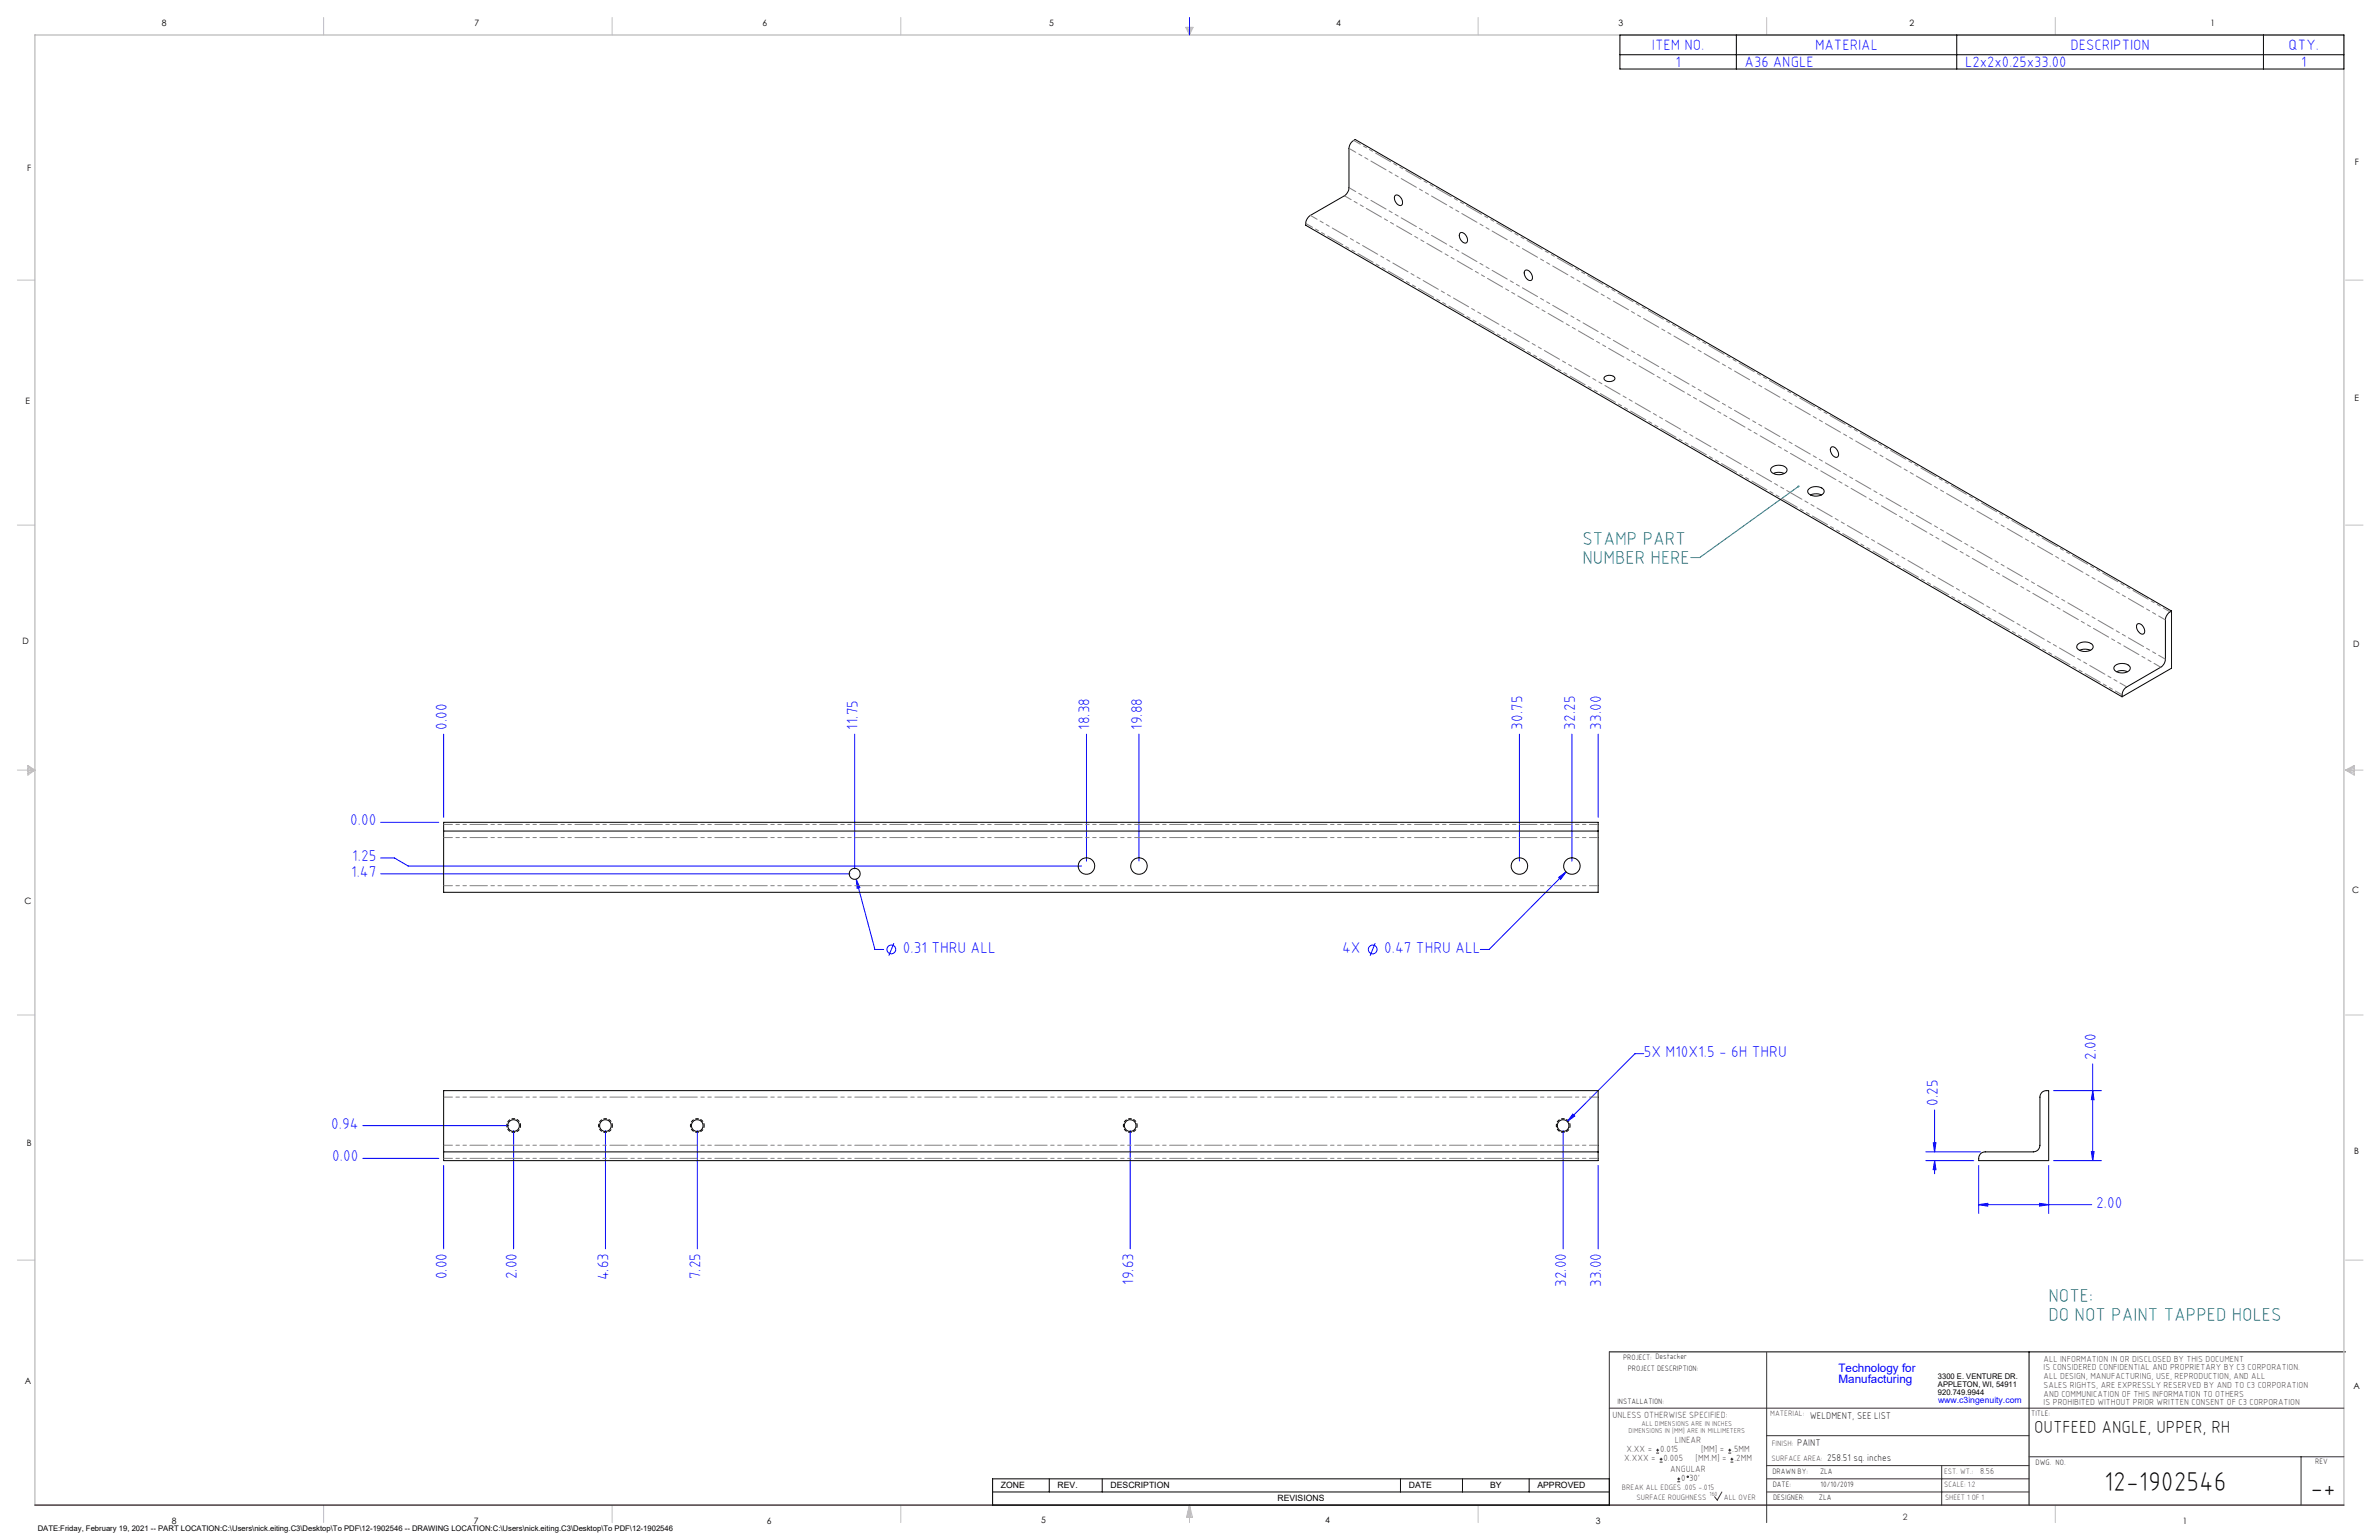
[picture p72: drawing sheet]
<svg xmlns="http://www.w3.org/2000/svg" width="864mm" height="559mm" viewBox="0 0 864 559" stroke-linecap="round" stroke-linejoin="round" font-family="sans-serif">
<defs><g id="words">
<g font-size="9.9">
<text x="763.8" y="541.1">12-1902546</text>
<text x="838.7" y="543.2">-+</text>
</g>
<g font-size="6.8" fill="#008080">
<text x="574.4" y="197.9">STAMP PART</text>
<text x="574.4" y="204.7">NUMBER HERE</text>
<text x="743.6" y="472.5">NOTE:</text>
<text x="743.6" y="479.3">DO NOT PAINT TAPPED HOLES</text>
</g>
<text font-size="6.3" x="738.4" y="519.9">OUTFEED ANGLE, UPPER, RH</text>
<g font-size="5.7" fill="#00f">
<text x="162.2" y="264.8" transform="rotate(-90 162.2 264.8)">0.00</text>
<text x="311.4" y="264.8" transform="rotate(-90 311.4 264.8)">11.75</text>
<text x="395.5" y="264.8" transform="rotate(-90 395.5 264.8)">18.38</text>
<text x="414.6" y="264.8" transform="rotate(-90 414.6 264.8)">19.88</text>
<text x="552.7" y="264.8" transform="rotate(-90 552.7 264.8)">30.75</text>
<text x="571.8" y="264.8" transform="rotate(-90 571.8 264.8)">32.25</text>
<text x="581.3" y="264.8" transform="rotate(-90 581.3 264.8)">33.00</text>
<text x="127.1" y="299.5">0.00</text>
<text x="127.9" y="312.5">1.25</text>
<text x="127.5" y="318.2">1.47</text>
<text x="327.8" y="345.6">0.31 THRU ALL</text>
<text x="487.2" y="345.6">4X</text>
<text x="502.5" y="345.6">0.47 THRU ALL</text>
<text x="596.7" y="383.5">5X M10X1.5 - 6H THRU</text>
<text x="760.8" y="384.5" transform="rotate(-90 760.8 384.5)">2.00</text>
<text x="703.4" y="401.2" transform="rotate(-90 703.4 401.2)">0.25</text>
<text x="120.2" y="409.5">0.94</text>
<text x="120.6" y="421.4">0.00</text>
<text x="760.9" y="438.2">2.00</text>
<text x="162.2" y="464.2" transform="rotate(-90 162.2 464.2)">0.00</text>
<text x="187.6" y="464.2" transform="rotate(-90 187.6 464.2)">2.00</text>
<text x="220.9" y="464.6" transform="rotate(-90 220.9 464.6)">4.63</text>
<text x="254.3" y="464.2" transform="rotate(-90 254.3 464.2)">7.25</text>
<text x="411.4" y="466.2" transform="rotate(-90 411.4 466.2)">19.63</text>
<text x="568.6" y="467" transform="rotate(-90 568.6 467)">32.00</text>
<text x="581.3" y="467" transform="rotate(-90 581.3 467)">33.00</text>
</g>
<g font-size="5.4" fill="#00f">
<text x="599.7" y="18.1">ITEM NO.</text>
<text x="658.9" y="18.1">MATERIAL</text>
<text x="751.6" y="18.1">DESCRIPTION</text>
<text x="830.8" y="18.1">QTY.</text>
<text x="608.2" y="24.3">1</text>
<text x="633.3" y="24.3">A36 ANGLE</text>
<text x="713.3" y="24.3">L2x2x0.25x33.00</text>
<text x="835.3" y="24.3">1</text>
</g>
<g font-size="4.2" fill="#00f">
<text x="667.4" y="497.7">Technology for</text>
<text x="667.4" y="502">Manufacturing</text>
</g>
<g font-size="3.5">
<text x="657" y="514.9">WELDMENT, SEE LIST</text>
<text x="652.4" y="524.7">PAINT</text>
<text x="663.3" y="530.1">258.51 sq. inches</text>
</g>
<g font-size="3.3" fill="#382c30">
<text x="585.4" y="514.4">UNLESS OTHERWISE SPECIFIED:</text>
<text x="590.4" y="526.8">X.XX =</text>
<text x="602.6" y="526.8">0.015</text>
<text x="608" y="523.6">LINEAR</text>
<text x="617.5" y="526.8">[MM] =</text>
<text x="628.8" y="526.8">.5MM</text>
<text x="589.6" y="530.1">X.XXX =</text>
<text x="603.9" y="530.1">0.005</text>
<text x="606.3" y="534">ANGULAR</text>
<text x="615.5" y="530.1">[MM.M] =</text>
<text x="629.6" y="530.1">.2MM</text>
<text x="610.3" y="537.3">0</text>
<text x="613.2" y="537.3">30'</text>
</g>
<g font-size="3.2">
<text x="58.8" y="9.6">8</text>
<text x="172.3" y="9.5">7</text>
<text x="276.8" y="9.5">6</text>
<text x="380.9" y="9.6">5</text>
<text x="485" y="9.5">4</text>
<text x="587.5" y="9.5">3</text>
<text x="693.1" y="9.5">2</text>
<text x="802.4" y="9.5">1</text>
<text x="854.9" y="59.8">F</text>
<text x="9.9" y="62">F</text>
<text x="9.3" y="146.5">E</text>
<text x="854.7" y="145.5">E</text>
<text x="8.2" y="233.6">D</text>
<text x="854.3" y="234.9">D</text>
<text x="8.9" y="328.1">C</text>
<text x="853.9" y="324.1">C</text>
<text x="9.7" y="415.8">B</text>
<text x="854.6" y="418.6">B</text>
<text x="9" y="502">A</text>
<text x="854.3" y="503.9">A</text>
<text x="62.3" y="552.9">8</text>
<text x="172" y="552.9">7</text>
<text x="278.3" y="552.9">6</text>
<text x="377.9" y="552.8">5</text>
<text x="481" y="552.8">4</text>
<text x="579.3" y="552.8">3</text>
<text x="792.4" y="552.8">1</text>
</g>
<g font-size="3.2" fill="#382c30">
<text x="741.9" y="494.1">ALL INFORMATION IN OR DISCLOSED BY THIS DOCUMENT</text>
<text x="741.9" y="497.3">IS CONSIDERED CONFIDENTIAL AND PROPRIETARY BY C3 CORPORATION.</text>
<text x="741.9" y="500.4">ALL DESIGN, MANUFACTURING, USE, REPRODUCTION, AND ALL</text>
<text x="741.9" y="503.6">SALES RIGHTS, ARE EXPRESSLY RESERVED BY AND TO C3 CORPORATION</text>
<text x="741.9" y="506.8">AND COMMUNICATION OF THIS INFORMATION TO OTHERS</text>
<text x="741.9" y="510">IS PROHIBITED WITHOUT PRIOR WRITTEN CONSENT OF C3 CORPORATION</text>
<text x="718.8" y="534.7">8.56</text>
<text x="690.7" y="551.6">2</text>
</g>
<text font-size="3.1" fill="#00f" x="703.5" y="509.2">www.c3ingenuity.com</text>
<g font-size="3.1">
<text x="363.3" y="540">ZONE</text>
<text x="383.9" y="540">REV.</text>
<text x="403.1" y="540">DESCRIPTION</text>
<text x="463.7" y="544.8">REVISIONS</text>
<text x="511.4" y="540">DATE</text>
<text x="540.9" y="540">BY</text>
<text x="558.1" y="540">APPROVED</text>
</g>
<g font-size="2.8">
<text x="589.2" y="493.3">PROJECT: Destacker</text>
<text x="590.9" y="497.3">PROJECT DESCRIPTION:</text>
<text x="703.5" y="500.5">3300 E. VENTURE DR.</text>
<text x="703.5" y="503.3">APPLETON, WI, 54911</text>
<text x="587.1" y="509.6">INSTALLATION:</text>
<text x="703.5" y="506.2">920.749.9944</text>
<text x="737.3" y="513.8">TITLE:</text>
<text x="738.9" y="531.5">DWG. NO.</text>
<text x="840.5" y="531.3">REV</text>
<text x="643.4" y="534.9">DRAWN BY:</text>
<text x="643.5" y="539.7">DATE:</text>
<text x="660.7" y="534.7">ZLA</text>
<text x="660.9" y="539.6">10/10/2019</text>
<text x="643.6" y="544.4">DESIGNER:</text>
<text x="660.3" y="544.3">ZLA</text>
<text x="13.7" y="555.5">DATE:Friday, February 19, 2021 -- PART LOCATION:C:\Users\nick.eiting.C3\Desktop\To PDF\12-1902546 -- DRAWING LOCATION:C:\Users\nick.eiting.C3\Desktop\To PDF\12-1902546</text>
</g>
<g font-size="2.8" fill="#382c30">
<text x="642.6" y="513.8">MATERIAL:</text>
<text x="643.2" y="524.8">FINISH:</text>
<text x="643.1" y="530.1">SURFACE AREA:</text>
<text x="705.7" y="534.7">EST. WT.:</text>
<text x="705.7" y="539.7">SCALE: 1:2</text>
<text x="588.8" y="540.5">BREAK ALL EDGES .005 -.015</text>
<text x="594" y="544.2">SURFACE ROUGHNESS</text>
<text x="625.8" y="544.2">ALL OVER</text>
<text x="706.1" y="544.4">SHEET 1 OF 1</text>
</g>
<g font-size="2.5" fill="#382c30">
<text x="591.2" y="520.1">DIMENSIONS IN [MM] ARE IN MILLIMETERS</text>
<text x="595.9" y="517.3">ALL DIMENSIONS ARE IN INCHES</text>
</g>
<text font-size="2.2" fill="#382c30" x="620.6" y="542.9">160</text>
</g></defs>
<g fill="none" stroke="#000" stroke-width=".36">
<path d="M588 12.7h262.9v12.3h-262.9zM588 19.9h262.9M630.3 12.7v12.3M710.3 12.7v12.3M821.7 12.7v12.3M584.2 490.5h267.3M736.6 490.5v55.6M360.3 536.6h223.9v9.5h-223.9zM380.9 536.6v4.8M400.1 536.6v4.8M508.4 536.6v4.8M530.9 536.6v4.8"/>
<path d="M555.1 536.6v4.8M360.3 541.4h223.9"/>
</g>
<g fill="none" stroke="#c0c0c0" stroke-width=".36">
<path d="M117.5 6.4v6.3M222.2 6.4v6.3M327 6.4v6.3M430.4 9.9h2.7l-1.3 2.8zM430.9 9.9l.9 2.8M431.2 9.9l.6 2.8M432.1 9.9l-.3 2.8M432.6 9.9l-.8 2.8M536.6 6.4v6.3M641.3 6.4v6.3M746.1 6.4v6.3M6.3 101.6h6.4"/>
<path d="M851.5 101.6h6.3M6.3 190.5h6.4M851.5 190.5h6.3M6.3 279.4h6.4M10.1 277.7l2.6 1.7-2.6 1.9zM10.1 278.2l2.6 1.2M10.1 278.8l2.6 .6M12.7 279.4l-2.6 1.2M12.7 279.4l-2.6 .5M851.5 279.4h6.3M851.5 279.4l3.1 .5M851.5 279.4l3.1 1.2"/>
<path d="M851.5 279.4l3.1-1.7v3.6zM854.6 278.8l-3.1 .6M854.6 278.2l-3.1 1.2M6.3 368.3h6.4M851.5 368.3h6.3M6.3 457.2h6.4M851.5 457.2h6.3M117.5 546.1v6.4M222.2 546.1v6.4M327 546.1v6.4M431.8 546.1v6.4M431.8 546.1l1.1 4.5h-2.2z"/>
<path d="M431.8 546.1l.6 4.5M431.8 546.1l-.9 4.5M431.8 546.1l-.4 4.5M431.8 546.1l.3 4.5M536.6 546.1v6.4M746.1 546.1v6.4"/>
</g>
<path d="M12.7 546.1v-533.4h838.2v533.4" fill="none" stroke="#c0c0c0" stroke-width=".5"/>
<g fill="none" stroke="#00f" stroke-width=".36">
<path d="M431.8 6.4v6.3M161 266.4v30.2M310.3 266.4v48.9M394.4 266.4v46.1M413.5 266.4v46.1M551.6 266.4v46.1M570.6 266.4v46.1M580.1 266.4v30.2M138.2 298.4h21.1M138.2 311.3h5l5 3h244.4M138.2 317.1h170.3M310.8 319l1.3 3.1-.9 .2z"/>
<path d="M310.8 319l6.8 25.5h3.2M565.8 318.3l2.7-1.9-2 2.7zM568.5 316.4l-27.9 28.1h-3.2M324.5 342.2l-1.8 4.6M499.2 342.2l-1.8 4.6M596.7 382.3h-3.2l-24.5 24.6M745.5 395.7h17.3M759.7 395.7l.5 3.3h-1zM759.7 386.1v35M131.7 408.4h53M186.4 410.2v42.9M219.8 410.2v42.9"/>
<path d="M253.1 410.2v42.9M410.3 410.2v42.9M567.4 410.2v42.9M570.9 404.2l.7 .8-2.6 1.9zM699.1 418h19.8M701.8 414.7h1l-.5 3.3zM702.3 402.8v15.2M759.2 417.8h1l-.5 3.3zM131.7 420.3h27.6M161 422.9v30.2M580.1 422.9v30.2M699.1 421.1h17.4"/>
<path d="M702.3 421.1l.5 3.3h-1zM702.3 421.1v4.8M718.3 437.1l3.3-.5v1.1zM718.3 422.9v17.4M718.3 437.1h41M740.4 436.6l3.3 .5-3.3 .6zM743.7 422.9v17.4M745.5 421.1h17.3"/>
<circle cx="323.6" cy="344.5" r="1.59"/>
<circle cx="498.3" cy="344.5" r="1.59"/>
</g>
<path d="M584.2 490.5v55.6M641.3 490.7v61.8M584.2 511h266.7M641.3 520.9h95.3M641.3 531.8h95.3M641.3 536.6h95.3M704.8 531.8v14.3M736.6 528.6h114.3M835.3 528.6v17.5M625.1 541.4l-1.7 2.9-1-1.2M641.3 541.4h95.3" fill="none" stroke="#382c30" stroke-width=".36"/>
<path d="M12.7 546.1h838.2" fill="none" stroke="#382c30" stroke-width=".5"/>
<path d="M189 408.4a2.5 2.5 0 0 0-3.7-2.2 2.5 2.5 0 0 0-.2 4.3 2.5 2.5 0 0 0 3.8-1.9l.1-.2M222.3 408.4a2.5 2.5 0 0 0-3.7-2.2 2.5 2.5 0 0 0-.2 4.3 2.5 2.5 0 0 0 3.9-1.9v-.2M255.6 408.4a2.5 2.5 0 0 0-3.7-2.2 2.5 2.5 0 0 0-.1 4.3 2.5 2.5 0 0 0 3.8-1.9v-.2M412.8 408.4a2.5 2.5 0 0 0-3.7-2.2 2.5 2.5 0 0 0-.2 4.3 2.5 2.5 0 0 0 3.9-1.9v-.2M570 408.4a2.5 2.5 0 0 0-3.7-2.2 2.5 2.5 0 0 0-.2 4.3 2.5 2.5 0 0 0 3.8-1.9l.1-.2" fill="none" stroke="#000" stroke-width=".36" stroke-dasharray="1.3 .6" stroke-dashoffset=".4" stroke-linecap="butt"/>
<path d="M652.9 176.5l-35.9 25.8h-3.2" fill="none" stroke="#008080" stroke-width=".36"/>
<path d="M652.6 176.2l.6 .1-.3 .2 .3-.2a.34 .34 0 0 1-.1 .4 .34 .34 0 0 1-.5 0 .34 .34 0 0 1 0-.5z" fill="#008080"/>
<g fill="#00f">
<path d="M570.9 404.2l-1.9 2.7 2.6-1.9zM718.3 437.1l3.3-.5v1.1zM740.4 436.6l3.3 .5-3.3 .6zM565.8 318.3l.7 .8 2-2.7zM310.8 319l.4 3.3 .9-.2z"/>
<path d="M759.2 417.8h1l-.5 3.3zM759.7 395.7l.5 3.3h-1z"/>
<path d="M701.8 414.7h1l-.5 3.3zM702.3 421.1l.5 3.3h-1z"/>
</g>
<g fill="none" stroke="#000" stroke-width=".36">
<path d="M506.4 71a2.25 2.25 0 0 1 2.7 2.8 1.05 1.05 0 0 1-.9 .9 1.05 1.05 0 0 1-1.1-.7l-.9-1.6zM530 84.6a2.27 2.27 0 0 1 2.7 2.8 1.06 1.06 0 0 1-.9 .9 1.06 1.06 0 0 1-1.1-.7l-.9-1.6zM553.6 98.2a2.3 2.3 0 0 1 2.7 2.8 1.07 1.07 0 0 1-1 .9 1.07 1.07 0 0 1-1.1-.7l-.6-1a1.84 1.84 0 0 1 0-2zM582.5 136.7a2.69 2.69 0 0 1 3.7 .4 2.17 2.17 0 0 1-3.6 .9 .81 .81 0 0 1-.1-1.3zM643.3 169.5a4.2 4.2 0 0 1 5.3 .5 1.76 1.76 0 0 1-1.9 2.2l-2.2-.1a1.54 1.54 0 0 1-1.5-.8 1.54 1.54 0 0 1 .3-1.8zM643.7 171.8l2.1-.4 1.9 .4M656.4 177.7a4 4 0 0 1 5.7 .1 1.76 1.76 0 0 1-1.9 2.1 2.96 2.96 0 0 1-4-1.8zM657.2 179.6l2.1-.4 1.9 .4M664.7 162.3a2.18 2.18 0 0 1 2.7 2.3 1.08 1.08 0 0 1-.7 1.4 1.08 1.08 0 0 1-1.3-.7l-.7-1a1.77 1.77 0 0 1 0-2zM754.4 233.7a4.1 4.1 0 0 1 5.3 .5 1.72 1.72 0 0 1-1.8 2.1 2.91 2.91 0 0 1-4-1.8zM754.9 236l2.1-.5 1.9 .5M775.8 226.5a2.28 2.28 0 0 1 2.7 2.8 1.05 1.05 0 0 1-.9 .9 1.05 1.05 0 0 1-1.1-.7l-.9-1.6z"/>
<path d="M788.3 221.7a3.8 3.8 0 0 0-2.2 3.3v14.2a3.6 3.6 0 0 1-1.7 2.9l-12.4 7.2a3.7 3.7 0 0 0-1.7 3.5M788.3 221.7l-296.4-171.1a3.8 3.8 0 0 0-2.2 3.3v14.2a3.8 3.8 0 0 1-1.7 2.9l-12.3 7.2a3.9 3.9 0 0 0-1.7 3.5l296.3 171.1M788.3 221.7v20.8l-18 10.3M767.9 241.5a4.2 4.2 0 0 1 5.3 .5 1.76 1.76 0 0 1-1.9 2.1h-2.2a1.54 1.54 0 0 1-1.5-.9 1.54 1.54 0 0 1 .3-1.7zM768.4 243.7l2-.4 1.9 .4M161 301.6v-3.2h419.1v3.2M161 301.6v22.2h419.1v-22.2M161 301.6h419.1M161 418v3.1h419.1v-3.1M161 418v-22.3h419.1v22.3M161 418h419.1M719 418.6l1.7-.6h17.4a2.41 2.41 0 0 0 2.4-2.4v-17.5a2.46 2.46 0 0 1 3.2-2.4v25.4h-25.4v-1.2z"/>
<circle cx="310.3" cy="317.1" r="2"/>
<circle cx="394.4" cy="314.3" r="3"/>
<circle cx="413.5" cy="314.3" r="3"/>
<circle cx="551.6" cy="314.3" r="3"/>
<circle cx="570.6" cy="314.3" r="3"/>
<circle cx="186.5" cy="408.4" r="2.13"/>
<circle cx="219.8" cy="408.4" r="2.13"/>
<circle cx="253.1" cy="408.4" r="2.13"/>
<circle cx="410.3" cy="408.4" r="2.13"/>
<circle cx="567.5" cy="408.4" r="2.13"/>
</g>
<path d="M580.2 299.2h-419.1M580.2 303.9h-419.1M580.2 321.4h-419.1M580.2 398.1h-419.1M580.2 415.6h-419.1M580.2 420.3h-419.1" fill="none" stroke="#808080" stroke-width=".36" stroke-dasharray="6.3 1.3 1.3 1.3 1.3 1.3" stroke-dashoffset="3.2"/>
<path d="M786.1 224.9l-296.4-171M786.1 239.2l-296.4-171.1M787.7 222l-296.3-171.1M770.3 252.2l-296.3-171.1M772 249.2l-296.3-171M784.4 242.1l-296.4-171.1" fill="none" stroke="#808080" stroke-width=".36" stroke-dasharray="6.3 1.3 1.3 1.3 1.3 1.3" stroke-dashoffset="3.5"/>
<g fill="none" stroke="#382c30" stroke-width=".36">
<path d="M601.2 527.3h1.1M601.2 526.2h1.1M601.7 525.7v1M602.5 530.5h1M602.5 529.5h1M603 529v1M608.9 537.7h1M608.9 536.6h1M609.4 536.1v1.1M627.4 527.3h1M627.4 526.2h1M627.9 525.7v1"/>
<path d="M628.2 530.5h1M628.2 529.5h1M628.7 529v1"/>
<circle cx="612.7" cy="535.9" r=".27"/>
</g>
<use href="#words"/>
</svg>
